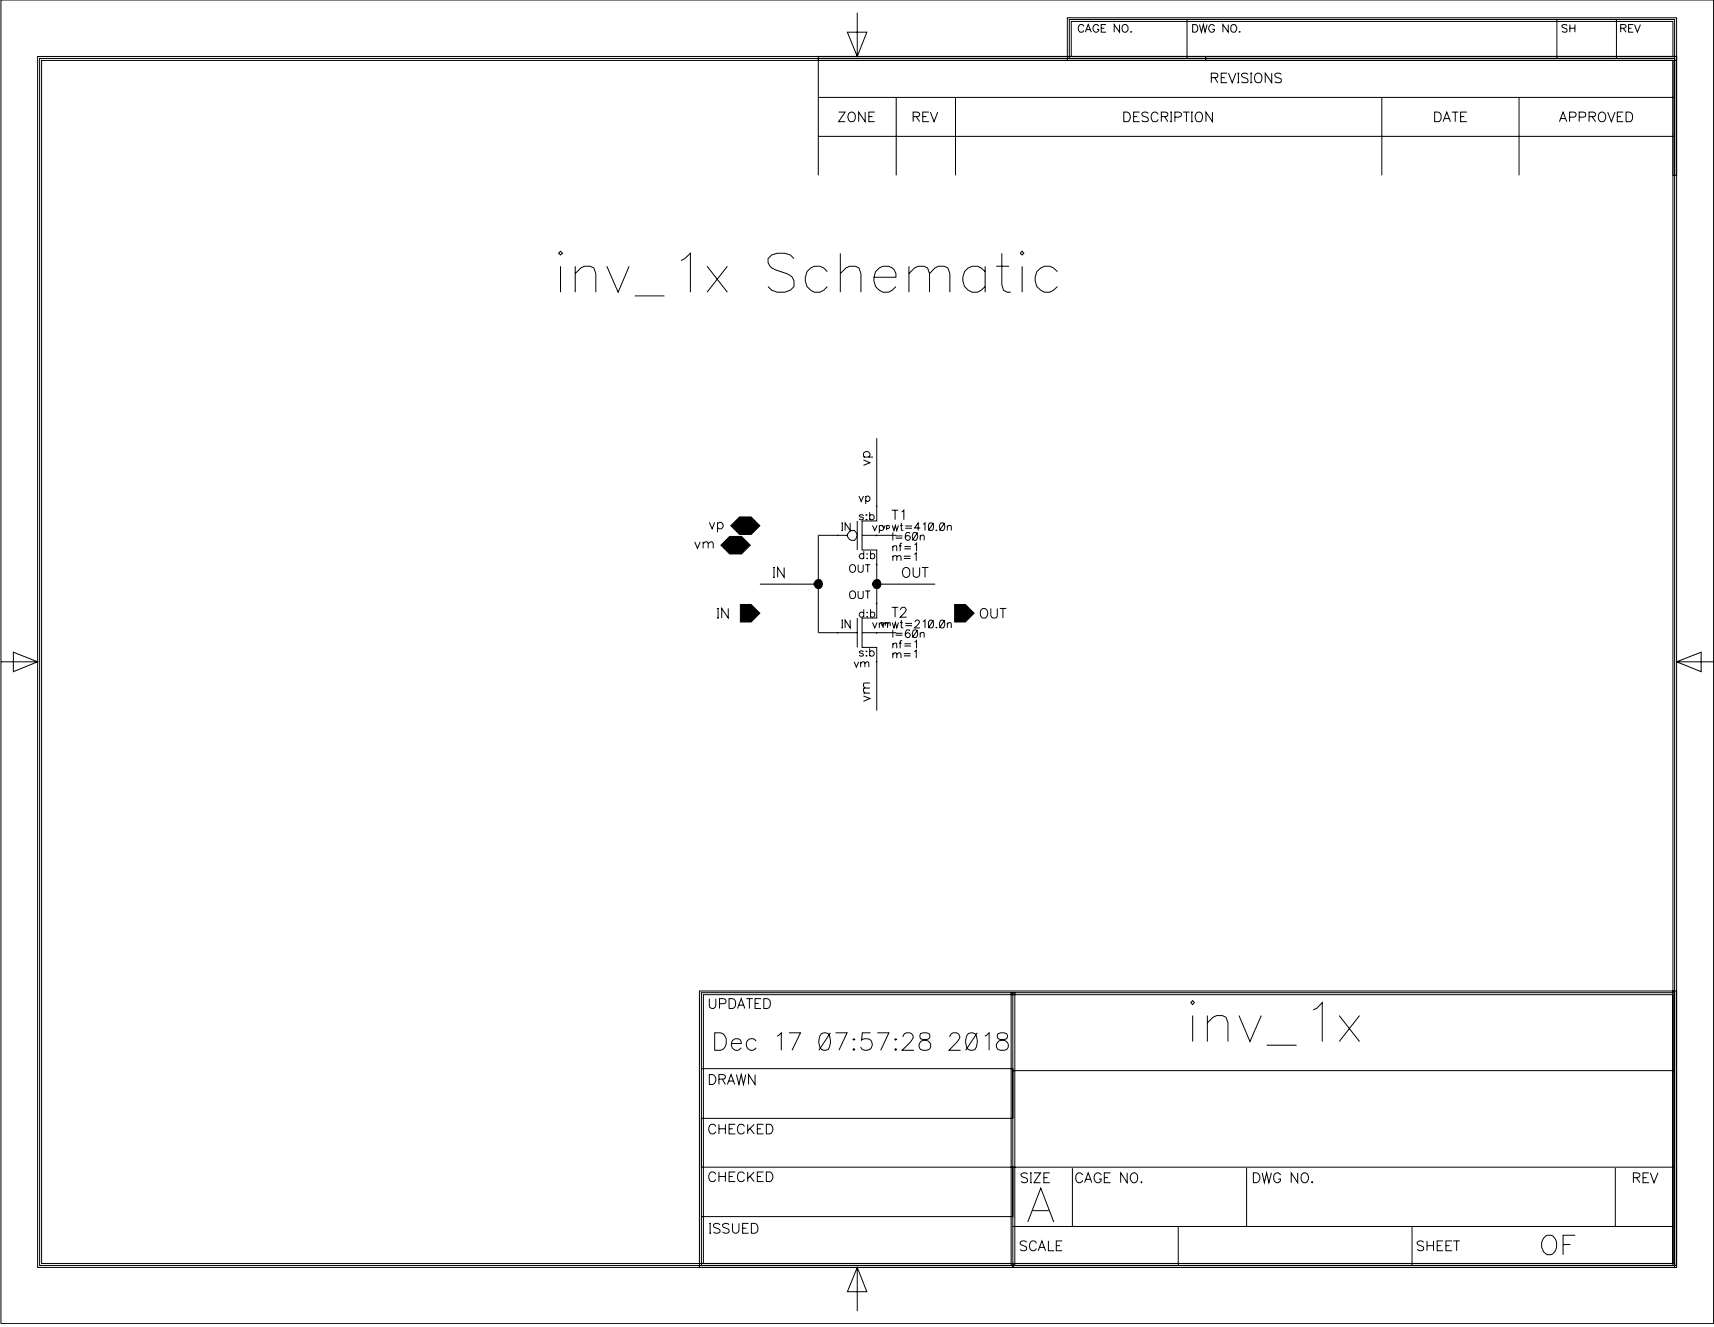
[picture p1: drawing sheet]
<svg xmlns="http://www.w3.org/2000/svg" width="514mm" height="398mm" viewBox="0 0 514 398" stroke-linecap="round" stroke-linejoin="round" font-family="sans-serif">
<g fill="none" stroke="#000" stroke-width=".3">
<path d="M11.3 16.9h491.5v362.6h-1.1v-361.4h-489.2v360.8h489.7v1.2h-490.9zM11.9 17.5h490.3v362h-490.3zM245.4 16.9h257.4v35.7h-1.1v-34.5h-256.3zM245.4 17.5h256.8v35.1v-35.1zM245.4 17.5v35.1M254.1 9.7h5.9l-2.9 7.2zM257.1 3.8v13.1M320.1 5.3h182.7v12.8h-141.2v-1.2h140.1v-10.5h-180.4v10.5h40.3v1.2h-41.5zM320.7 5.8h181.5v11.7h-181.5zM325.1 7.9a.88 .88 0 0 0-1-.5 .88 .88 0 0 0-.7 .8v.6a.88 .88 0 0 0 .7 .9 .88 .88 0 0 0 1-.6M325.5 9.7l.8-2.3 1 2.3M325.8 8.9h1.1"/>
<path d="M329.5 7.9l-.4-.4a1.1 1.1 0 0 0-1.4 1 1.1 1.1 0 0 0 1.4 1.1l.4-.8h-.5M330.2 8.5h1M331.7 7.4h-1.5v2.3h1.5M335.7 7.4v2.3l-1.6-2.3v2.3M336.9 7.5a1.1 1.1 0 0 1 1.4 1 1.1 1.1 0 0 1-1.4 1.1l-.4-.8 .1-.9zM339 9.6h.3zM356 5.8v11.7M357.7 7.4h.7a1.22 1.22 0 0 1 .8 1.1 1.22 1.22 0 0 1-.8 1.2h-.7zM359.7 7.4l.6 2.3 .6-2.3 .5 2.3 .6-2.3M364.2 7.9a.88 .88 0 0 0-1-.5 .88 .88 0 0 0-.7 .8v.6a.85 .85 0 0 0 .8 .9 .85 .85 0 0 0 .9-.9h-.6M368.3 7.4v2.3l-1.6-2.3v2.3M369.5 7.5a.79 .79 0 0 1 1.1 .2 1.11 1.11 0 0 1 .2 1.4 1.11 1.11 0 0 1-1.3 .5l-.4-.8 .1-.9z"/>
<path d="M371.6 9.6h.3zM466.9 5.8v11.7M469.9 7.7a.88 .88 0 0 0-1.5 .2l.1 .2 1.3 .5 .1 .7a.97 .97 0 0 1-1.5 0M470.8 8.5h1.5M470.8 7.4v2.3M472.3 7.4v2.3M484.7 5.8v11.7M486 8.5h1l.6-.5v-.2l-.2-.3-1.4-.1v2.3M486.8 8.5l.8 1.2M488.4 8.5h.8M489.8 7.4h-1.4v2.3h1.4M490.2 7.4l.8 2.3 .9-2.3"/>
<path d="M513.9 0v396.9h-513.6v-396.9M245.4 29.2h256.8M251.5 33.6h1.9l-1.9 2.9h1.9M254.5 34a1.2 1.2 0 0 1 1.6-.1 1.2 1.2 0 0 1 .4 1.5 1.1 1.1 0 0 1-1.1 1.1 1.1 1.1 0 0 1-1.1-1.1zM259.4 33.6v2.9l-1.9-2.9v2.9M260.5 35h1.1M262.3 33.6h-1.8v2.9h1.8M268.8 29.2v23.4M273.8 35h1.3a.68 .68 0 0 0 .6-.4 .68 .68 0 0 0-.1-.7l-.5-.3h-1.3v2.9M274.8 35l1 1.5M276.7 35h1.1M278.6 33.6h-1.9v2.9h1.9"/>
<path d="M279 33.6l1.1 2.9 1.1-2.9M286.5 29.2v23.4M337 33.6h1a1.55 1.55 0 0 1 1 1.5 1.55 1.55 0 0 1-1 1.4h-1zM340 35h1.1M341.7 33.6h-1.7v2.9h1.7M344.4 34a1.1 1.1 0 0 0-1.1-.4 1.1 1.1 0 0 0-.9 .7l.3 .4 1.4 .6 .3 .8a1.26 1.26 0 0 1-2 0M347.3 34.3a1.09 1.09 0 0 0-1.2-.7 1.09 1.09 0 0 0-.9 1.1v.7a1.09 1.09 0 0 0 .9 1.1 1.09 1.09 0 0 0 1.2-.7M348.3 35h1.2a.74 .74 0 0 0 .7-.9l-.7-.5h-1.2v2.9M349.3 35l.9 1.5M350.9 33.6h.6M350.9 36.5h.6M351.2 33.6v2.9"/>
<path d="M352.3 35.1h1.2l.6-.2 .2-.8-.8-.5h-1.2v2.9M354.8 33.6h1.9M355.8 33.6v2.9M357.2 33.6h.5M357.2 36.5h.5M357.4 33.6v2.9M358.7 34a1.2 1.2 0 0 1 1.5-.1 1.2 1.2 0 0 1 .4 1.5 1.1 1.1 0 0 1-1.1 1.1 1.1 1.1 0 0 1-1.1-1.1zM363.2 23.3l1.7-.1 .3-.4-.1-.6-.6-.3h-1.3v2.9M363.6 33.6v2.9l-2-2.9v2.9M364.3 23.3l.9 1.5M366.2 23.3h1.1M368 21.9h-1.8v2.9h1.8"/>
<path d="M368.4 21.9l1.1 2.9 1.1-2.9M371 21.9h.6M371 24.8h.6M371.4 21.9v2.9M374.3 22.4a1.1 1.1 0 0 0-1.1-.5 1.1 1.1 0 0 0-.9 .7l.3 .4 1.1 .5a.73 .73 0 0 1 .5 .5 .73 .73 0 0 1-.2 .7 1.65 1.65 0 0 1-1.7-.2M374.9 21.9h.6M374.9 24.8h.6M375.2 21.9v2.9M376.5 22.4a1.2 1.2 0 0 1 1.5-.2 1.2 1.2 0 0 1 .4 1.5 1.1 1.1 0 0 1-1.1 1.1 1.1 1.1 0 0 1-1.1-1.1zM381.4 21.9v2.9l-2-2.9v2.9M384.2 22.4a1.1 1.1 0 0 0-1-.5 1.1 1.1 0 0 0-.9 .7l.3 .4 1.4 .6a.7 .7 0 0 1 0 1.1 1.65 1.65 0 0 1-1.7-.2M414.4 29.2v23.4"/>
<path d="M430.2 33.6h1a1.55 1.55 0 0 1 1 1.5 1.55 1.55 0 0 1-1 1.4h-1zM432.8 36.5l1.1-2.9 1.1 2.9M433.2 35.6h1.3M435.4 33.6h1.9M436.4 33.6v2.9M438 35h1.1M439.9 33.6h-1.9v2.9h1.9M455.5 29.2v23.4M467.6 36.5l1.1-2.9 1.1 2.9M468.1 35.6h1.3M470.7 35.1h1.3a.77 .77 0 0 0 .6-.5 .77 .77 0 0 0-.2-.8l-1.7-.2v2.9M473.6 35.1h1.2l.6-.2v-1l-.6-.3h-1.2v2.9"/>
<path d="M476.5 35h1.3a.74 .74 0 0 0 .7-.9l-.7-.5h-1.3v2.9M477.5 35l1 1.5M479.6 34a1.2 1.2 0 0 1 1.5-.1 1.2 1.2 0 0 1 .4 1.5 1.1 1.1 0 0 1-1.1 1.1 1.1 1.1 0 0 1-1.1-1.1zM482.1 33.6l1.1 2.9 1.1-2.9M485 35h1.1M486.8 33.6h-1.8v2.9h1.8M487.6 33.6h1a1.55 1.55 0 0 1 1 1.5 1.55 1.55 0 0 1-1 1.4h-1zM245.4 40.9h256.8M167.5 75.9l.6-.5 .6 .5-.6 .6zM168.1 79.8v7.8M172.5 79.8v7.8M182 79.8l3.4 7.8 3.3-7.8"/>
<path d="M204.2 78.1l1.1-.5 1.7-1.7v11.7M212 79.8l6.1 7.8M218.1 79.8l-6.1 7.8M238.1 77.6l-1.1-1.1-1.7-.6h-2.2l-1.7 .6-1.1 1.1a3 3 0 0 0 2.3 3.3l3.3 1.1a3.1 3.1 0 0 1 2.2 3.9 5.1 5.1 0 0 1-7.8 0M252 75.9v11.7M272.6 79.8v7.8M295.4 79.8v7.8M298.7 79.8h3.9M300.4 75.9v9.4l.5 1.7 1.1 .6h1.1M306.5 75.4l.5 .5-.5 .6-.6-.6zM306.5 79.8v7.8M172.5 82l1.7-1.7 1.1-.5h1.7l1.1 .5 .6 1.7v5.6"/>
<path d="M190.4 88.7h8.8M248.1 81.4a3.6 3.6 0 0 0-4.5-1.4 3.6 3.6 0 0 0-2.1 4.2 3.5 3.5 0 0 0 2.7 3.4 3.5 3.5 0 0 0 3.9-1.7M252 82l1.7-1.7 1.1-.5h1.7l1.1 .5 .6 1.7v5.6M262.1 83.1h6.6a3.1 3.1 0 0 0-1.6-3.1 3.1 3.1 0 0 0-3.4 .3 4.2 4.2 0 0 0 1.1 7.3h1.7l1.1-.6 1.1-1.1M272.6 82l1.7-1.7 1.1-.5h1.7l1.1 .5 .6 1.7v5.6M278.8 82l1.6-1.7 1.1-.5h1.7l1.1 .5 .5 1.7v5.6M295.4 81.4a3.7 3.7 0 0 0-4.5-1.4 3.7 3.7 0 0 0-2.2 4.2 3.6 3.6 0 0 0 2.7 3.4 3.6 3.6 0 0 0 4-1.7M317.1 81.4a3.7 3.7 0 0 0-4.5-1.4 3.7 3.7 0 0 0-2.2 4.2 3.6 3.6 0 0 0 2.7 3.4 3.6 3.6 0 0 0 4-1.7M258.9 137.9l2 .9-2 .7M258.9 137.1h2.9M259.4 137.1a.94 .94 0 0 1-.2-1.4 .94 .94 0 0 1 1.4 0 .94 .94 0 0 1-.1 1.4M262.9 131.4v24.8h-4.4v8.7h4.4v20.4h-4.4v8.8h4.4v19"/>
<path d="M212.7 156.6l.9 2 .7-2M215.2 157.1a.94 .94 0 0 1 1.4-.2 .94 .94 0 0 1 0 1.4 .94 .94 0 0 1-1.4-.1M215.2 156.6v3M219.1 157.6l2.7-2.6h3.4l2.7 2.6-2.7 2.7h-3.4zM252.3 156.8h.5M252.3 159.1h.5M252.6 156.8v2.3M254.7 159.4l.6-.3h.9a1.72 1.72 0 0 1 0 3h-.9l-.6-.4-.6-.8v-.6zM255 156.8v2.3l-1.6-2.3v2.3M257.1 156.2v8.7M257.6 148.8l.7 1.6 .6-1.6M258.9 154.7l-.5-.4-.6 .1-.1 .3 .3 .3 .8 .2 .1 .3-.5 .4-.6-.1-.1-.3"/>
<path d="M259.6 149.1a.73 .73 0 0 1 1.1-.1 .73 .73 0 0 1 0 1.1 .73 .73 0 0 1-1.1-.1M259.6 148.8v2.3M259.7 154.4h.3zM259.7 155.8h.3zM260.8 154.7a.75 .75 0 0 1 1.1-.1 .75 .75 0 0 1 0 1.1 .75 .75 0 0 1-1.1-.2M260.8 153.6v2.3M261.6 157.6l.7 1.5 .7-1.5M263.7 157.9a.75 .75 0 0 1 1.1-.1 .75 .75 0 0 1 0 1.1 .75 .75 0 0 1-1.1-.2M263.7 157.6v2.3M264.6 157.6l.4 .9 .5-.9M265.9 157.7l.3-.1a.47 .47 0 0 1 .5 .4 .47 .47 0 0 1-.5 .5l-.3-.2M265.9 157.6v1.4"/>
<path d="M267.4 153h2M267.6 157.6l.5 1.5 .4-1.5 .4 1.5 .5-1.5M267.7 159.7v2.4M268.4 153v2.9M269.9 157.6h.8M270.3 156.8l.1 2.2 .5 .1M270.4 153.5l.6-.5v2.9M271.5 157.7h2M271.5 158.4h2M273.9 159.8a.78 .78 0 0 1 1.1 .3 1.26 1.26 0 0 1-.7 2 1.54 1.54 0 0 1-.4-2.3zM275.2 159.7l-1.6 2.4M276 158.3h-1.7l1.1-1.5v2.3"/>
<path d="M276.8 157.2l.6-.4v2.3M278.8 156.9a.81 .81 0 0 1 1.1 .3v1.5a.75 .75 0 0 1-.7 .4 .75 .75 0 0 1-.7-.4l-.1-1zM279.9 156.8l-1.5 2.3M280.7 159h.3zM282.1 156.9a.78 .78 0 0 1 1.1 .3 1.15 1.15 0 0 1-.8 1.9 1.46 1.46 0 0 1-.3-2.2zM283.3 156.8l-1.6 2.3M284.1 158l.5-.4h.6l.1 1.5M284.1 157.6v1.5M208.3 162.5l.9 1.9 .8-1.9M210.8 163.1l.7-.6 .7 .1 .2 1.8M210.8 162.5v1.9M212.4 163.1l.6-.6 .7 .1 .2 1.8"/>
<path d="M216.2 163.5l2.6-2.6h3.6l2.6 2.6-2.6 2.6h-3.6zM227.9 175.2h17.5M231.8 170.2h.6M231.8 173.1h.6M232.1 170.2v2.9M235.1 170.2v2.9l-1.9-2.9v2.9M254.1 160.5h-8.7v29.2h11.7M255 169.7a.89 .89 0 0 1 .9-.4 .89 .89 0 0 1 .7 .9v.6a.89 .89 0 0 1-.9 .8 .89 .89 0 0 1-.9-.8zM255 177.5a.89 .89 0 0 1 .9-.3 .89 .89 0 0 1 .7 .9v.5a.89 .89 0 0 1-.9 .9 .89 .89 0 0 1-.9-.9zM257.3 169.3v1.6a.77 .77 0 0 0 .8 .7 .77 .77 0 0 0 .8-.7v-1.6M257.3 177.2v1.7a.78 .78 0 0 0 .8 .6 .78 .78 0 0 0 .8-.6v-1.7M258.5 160.5h10.3"/>
<path d="M259 166.4a.75 .75 0 0 0-1.1-.2 .75 .75 0 0 0 0 1.2 .75 .75 0 0 0 1.1-.2M259 165.3v2.3M259.4 169.3h1.6M259.4 177.2h1.6M260 166.1h.1zM260 167.3v.3zM260.2 169.3v2.3M260.2 177.2v2.3M261.1 166.4a.71 .71 0 0 1 1-.1 .71 .71 0 0 1 0 1 .71 .71 0 0 1-1-.1M261.1 165.3v2.3M262.9 175.2h17.5M267.7 167l.6-.4 .5 .1 .1 1.4"/>
<path d="M267.7 164.1l.6-.4h.5l.1 1.6M267.7 163.7v1.6M267.7 166.6v1.5M268.6 160.7h2M268.6 161.4h2M268.9 167a.81 .81 0 0 1 1.1-.3l.2 1.4M269.6 163.7h.8M270.5 162.9l-.5 .1-.1 2.3M270.9 170.6a1.2 1.2 0 0 1 1.5-.2 1.2 1.2 0 0 1 .4 1.6 1.11 1.11 0 0 1-1.1 1.2 1.11 1.11 0 0 1-1.1-1.2zM271 166.8h2.1M271 167.5h2.1M271.2 163.9h2"/>
<path d="M271.2 164.6h2M272.8 160a.64 .64 0 0 0-.6-.3 .64 .64 0 0 0-.6 .4 1.15 1.15 0 0 0-.2 1.2 1.15 1.15 0 0 0 .9 .8 .75 .75 0 0 0 .7-.8 .75 .75 0 0 0-.8-.7 .75 .75 0 0 0-.7 .6M273.8 170.2v2.1a.98 .98 0 0 0 1 .9 .98 .98 0 0 0 1-.9v-2.1M274.2 166.3l.6-.5v2.3M274.3 163.3l.6-.4v2.4M276 160.9l.5-.5 .6 .2v1.5M276 160.4v1.7M276.5 170.2h1.9M277.4 170.2v2.9M.3 198.5h11M4 195.6l7.3 2.9-7.3 2.9zM215 182.5h.6"/>
<path d="M215 185.3h.6M215.3 182.5v2.8M218.4 182.5v2.8l-2-2.8v2.8M222 181.3h3.2l2.7 2.6-2.7 2.6h-3.2zM252.3 185.9h.5M252.3 188.3h.5M252.6 185.9v2.4M255 185.9v2.4l-1.6-2.4v2.4M256.1 198.5l.7 1.6 .7-1.6M257.1 185.3v8.8M258.1 199l.6-.5 .6 .1 .1 1.5M258.1 198.5v1.6"/>
<path d="M258.5 189.7h10.3M258.9 195.5a.75 .75 0 0 0-1.2 0l1.2 .8-.1 .4-.4 .1-.6-.1-.1-.3M259 183.8a.76 .76 0 0 0-1.1-.1 .76 .76 0 0 0 0 1.1 .76 .76 0 0 0 1.1-.1M259 182.7v2.4M259.4 199l.5-.5 .6 .1v1.5M259.8 195.2l.2 .1-.2 .1zM259.8 196.5l.2 .2-.2 .1zM260 183.6h.1zM260 184.8v.3zM260.8 195.5l.4-.3 .9 .3a.79 .79 0 0 1-.2 1.1 .79 .79 0 0 1-1.1-.2M260.8 194.4v2.4M261.1 183.8a.73 .73 0 0 1 1-.1 .73 .73 0 0 1 0 1.1 .73 .73 0 0 1-1-.1"/>
<path d="M261.1 182.7v2.4M261.6 186.7l.7 1.6 .7-1.6M263.7 187.2l.5-.5 .6 .2 .1 1.4M263.7 186.7v1.6M264.2 186.7l.4 1 .4-1M264.9 187.2l.6-.5h.3l.3 .5v1.1M265.5 187l.6-.3 .1 1M265.5 186.7v1M266.2 187l.6-.3 .2 1M267.4 182.1h2M267.6 186.7l.5 1.6 .4-1.6 .4 1.6 .5-1.6M267.7 196.3l.6-.6 .5 .2 .1 1.5"/>
<path d="M267.7 193.3l.6-.4 .5 .1 .1 1.4M267.7 188.9v2.3M267.7 192.9v1.5M267.7 195.7v1.7M268.4 182.1v3M268.6 189.9h2M268.6 190.5h2M268.9 196.3l.6-.6h.4l.3 .6v1.1M269.6 192.9h.8M269.9 186.7h.8M270 182.9v-.2a1.03 1.03 0 0 1 1.2-.6l.4 .4a.88 .88 0 0 1-.3 1.2l-1.4 1.4h2M270.3 185.9v2l.1 .3 .5 .1"/>
<path d="M270.5 192.1l-.5 .1-.1 2.2M271 196h2.1M271 196.7h2.1M271.2 193h2M271.2 193.7h2M271.5 186.9h2M271.5 187.6h2M272.8 189.2a.64 .64 0 0 0-.6-.3 .64 .64 0 0 0-.6 .4 1.11 1.11 0 0 0-.2 1.2 1.11 1.11 0 0 0 .9 .7 .73 .73 0 0 0 .6-.8 .73 .73 0 0 0-.7-.7 .73 .73 0 0 0-.7 .7M273.9 189a.78 .78 0 0 1 1.1 .3 1.15 1.15 0 0 1-.7 1.9 1.43 1.43 0 0 1-.4-2.2zM274.2 195.4l.6-.4v2.4M274.3 192.5l.6-.4v2.3M274.4 186.5l.2-.4 .7-.2 .3 .3 .1 .4-1.4 1.7h1.6"/>
<path d="M275.2 188.9l-1.6 2.3M276 190.1a.81 .81 0 0 1 1.1-.4v1.5M276 189.7v1.5M276.8 186.4l.6-.5v2.4M278.8 186.1l.3-.2a1.3 1.3 0 0 1 .8 1.2 1.3 1.3 0 0 1-.6 1.2l-.5-.1-.3-.3-.1-1zM279.9 185.9l-1.5 2.4M280.9 188v.3l-.2-.1zM282.1 186.1a.66 .66 0 0 1 1.1 .3 1.15 1.15 0 0 1-.8 1.9 1.46 1.46 0 0 1-.3-2.2zM283.3 185.9l-1.6 2.4M284.1 187.2l.5-.5 .6 .2 .1 1.4M284.1 186.7v1.6M286.3 181.3h3.2l2.6 2.6-2.6 2.6h-3.2z"/>
<path d="M294.5 182.6a1.37 1.37 0 0 1 1.7 .6 1.37 1.37 0 0 1-.3 1.7 1.08 1.08 0 0 1-1.2 .4 1.08 1.08 0 0 1-.7-1.1 1.46 1.46 0 0 1 .5-1.6zM297.1 182.5v2.1a1 1 0 0 0 1 .7 1 1 0 0 0 1-.7v-2.1M299.8 182.5h2M300.8 182.5v2.8M502.8 198.5l7.3-2.9v5.8zM502.8 198.5h11.1M258.9 208.7l2 .8-2 .8M258.9 207.9h2M260.9 206.3l-1.9 .1a1.1 1.1 0 0 0 .4 1.5M260.9 204.8h-1.5a.7 .7 0 0 0-.4 1.1l.4 .4M209.7 297.2h293.1v82.9h-199.1v-1.2h198v-80.6h-290.8v80.6h92.8v1.2h-94zM210.3 297.7h291.9v81.8h-291.9z"/>
<path d="M212.7 299.5v2.1a.98 .98 0 0 0 1 .9 .98 .98 0 0 0 1-.9v-2.1M218.6 299.5h1.1a1.61 1.61 0 0 1 .9 1.4 1.61 1.61 0 0 1-.9 1.5h-1.1zM223.8 299.5h1.9M224.7 299.5v2.9M228.2 299.5h-1.8v2.9h1.8M229.1 299.5h1a1.61 1.61 0 0 1 .9 1.4 1.61 1.61 0 0 1-.9 1.5h-1zM303.2 297.7h1.1v81.8h-1.1zM303.7 297.7v81.8M214.3 309.7h1.7a2.78 2.78 0 0 1 1.9 2.6 2.78 2.78 0 0 1-1.9 2.7h-1.7zM215.8 301h1.2a.76 .76 0 0 0 .7-.5 .76 .76 0 0 0-.2-.8l-.5-.2h-1.2v2.9M219.3 312.9h3a1.53 1.53 0 0 0-1.8-1.5 1.53 1.53 0 0 0-1.2 2 1.59 1.59 0 0 0 1.2 1.5 1.59 1.59 0 0 0 1.8-.7M221.2 302.4l1.1-2.9 1.1 2.9"/>
<path d="M221.6 301.4h1.4M226.4 300.9h1.1M226.8 312.2a1.68 1.68 0 0 0-2.3-.3 1.68 1.68 0 0 0-.5 2.2 1.68 1.68 0 0 0 2.3 .6l.5-.5M233 310.7l1.3-1v5.3M236.6 309.7h3.5l-2.6 5.3M246.3 310a1.63 1.63 0 0 1 2.5 .7 4.6 4.6 0 0 1-.4 4 1.73 1.73 0 0 1-2.6-.8 4.2 4.2 0 0 1 .5-3.9zM249 309.7l-3.4 5.3M250.6 309.7h3.4l-2.4 5.3M255.8 311.7l.3-.2 .2 .2-.2 .2zM255.8 314.7l.3-.2 .2 .2-.2 .3zM261.1 309.7h-2.5l-.3 2.2a1.87 1.87 0 0 1 2.8 0 1.87 1.87 0 0 1-.3 2.8 1.87 1.87 0 0 1-2.7-.8M263.1 309.7h3.5l-2.5 5.3"/>
<path d="M268.3 311.7l.3-.2 .2 .2-.2 .2zM268.6 314.5l.2 .2-.2 .3-.3-.3zM270.8 311a1.32 1.32 0 0 1 1-1.3h1a1.26 1.26 0 0 1 .8 2l-3.1 3.3h3.6M276 310a1.09 1.09 0 0 0 .5 1.7 2.45 2.45 0 0 1 2.6 1.5 1.38 1.38 0 0 1-1.3 1.8h-1a1.54 1.54 0 0 1-1.3-1.7 1.54 1.54 0 0 1 1.6-1.4l1-.2a1 1 0 0 0 .5-1.7l-.8-.3zM284.8 311a1.32 1.32 0 0 1 1.1-1.3h1a1.29 1.29 0 0 1 .7 2l-3 3.3h3.5M290.4 310a1.63 1.63 0 0 1 2.4 .7 4.6 4.6 0 0 1-.4 4 1.73 1.73 0 0 1-2.6-.8 4.2 4.2 0 0 1 .6-3.9zM293.1 309.7l-3.5 5.3M295.3 310.7l1.3-1v5.3M299.3 310a1 1 0 0 0 .5 1.7 2.45 2.45 0 0 1 2.6 1.5 1.38 1.38 0 0 1-1.3 1.8h-1a1.53 1.53 0 0 1-1.4-1.7 1.53 1.53 0 0 1 1.6-1.4l1.1-.2a1 1 0 0 0 .5-1.7l-.8-.3zM357.1 300.7l.6-.6 .5 .6-.5 .5zM357.7 304.5v7.8M362.1 306.7l1.7-1.6 1.1-.6h1.7l1.1 .6 .5 1.6v5.6"/>
<path d="M362.1 304.5v7.8M371.5 304.5l3.3 7.8 3.4-7.8M379.8 313.4h9M393.8 302.9l1.1-.6 1.6-1.6v11.6M401.6 304.5l6.1 7.8M407.7 304.5l-6.1 7.8M210.3 320.5h93.4v14.9h-93.4v14.6h93.4v14.8h-93.4M212.7 322.2h.9a1.56 1.56 0 0 1 1.1 1.5 1.56 1.56 0 0 1-1.1 1.5h-.9zM214.7 337.8a1.09 1.09 0 0 0-1.3-.7 1.09 1.09 0 0 0-.9 1.1v.7a1.09 1.09 0 0 0 .9 1.1 1.09 1.09 0 0 0 1.3-.7M215.6 323.6l1.7-.1 .2-.7-.2-.4-.4-.2h-1.3v3M215.6 337.1v2.9M215.6 338.5h1.9"/>
<path d="M216.6 323.6l.9 1.6M217.5 337.1v2.9M218.1 325.2l1.1-3 1.1 3M218.6 324.2h1.3M218.6 338.5h1.1M220.5 337.1h-1.9v2.9h1.9M220.8 322.2l.8 3 .7-3 .7 3 .6-3M223.2 337.8a1.05 1.05 0 0 0-1.2-.7 1.05 1.05 0 0 0-.8 1.1 1.28 1.28 0 0 0 .2 1.4 1.28 1.28 0 0 0 1.4 .3l.4-.6M224.2 337.1v2.9M224.9 338.4l1.3 1.6M226.2 337.1l-2 2M226.4 322.2v3l-1.9-3v3"/>
<path d="M227.1 338.5h1.1M229 337.1h-1.9v2.9h1.9M229.8 337.1h.9a1.51 1.51 0 0 1 1.1 1.5 1.51 1.51 0 0 1-1.1 1.4h-.9zM303.7 321.1h198.5M214.7 352.1a1.09 1.09 0 0 0-1.3-.7 1.09 1.09 0 0 0-.9 1.2v.6a1.09 1.09 0 0 0 .9 1.1 1.09 1.09 0 0 0 1.3-.6M215.6 351.5v2.8M215.6 352.8h1.9M217.5 351.5v2.8M218.6 352.8h1.1M220.5 351.5h-1.9v2.8h1.9M223.2 352.1a1.05 1.05 0 0 0-1.2-.6 1.05 1.05 0 0 0-.8 1.1 1.28 1.28 0 0 0 .2 1.3 1.28 1.28 0 0 0 1.4 .3l.4-.5M224.2 351.5v2.8"/>
<path d="M224.9 352.7l1.3 1.6M226.2 351.5l-2 1.9M227.1 352.8h1.1M229 351.5h-1.9v2.8h1.9M229.8 351.5h.9a1.51 1.51 0 0 1 1.1 1.4 1.51 1.51 0 0 1-1.1 1.4h-.9zM303.7 350h198.5M308.1 352.1a1.12 1.12 0 0 0-1.9 .3 2.12 2.12 0 0 0 1.7 1 .7 .7 0 0 1 0 1.1 1.35 1.35 0 0 1-1.7-.3M308.9 351.7h.5M308.9 354.7h.5M309.1 351.7v3M310.1 351.7h1.9l-1.9 3h1.9M313 353.1h1.1"/>
<path d="M314.8 351.7h-1.8v3h1.8M321.6 350.3v17.5M324.6 352.4a1.05 1.05 0 0 0-1.5-.5 1.8 1.8 0 0 0 .3 2.8 1.08 1.08 0 0 0 1.2-.8M325.2 354.7l1.1-3 1.1 3M325.7 353.7h1.3M330.2 352.4a1.09 1.09 0 0 0-1.2-.7 1.09 1.09 0 0 0-.9 1.1v.8a1.06 1.06 0 0 0 1.1 1.1 1.06 1.06 0 0 0 1-1.1h-.6M331.2 353.1h1.1M333 351.7h-1.8v3h1.8M338 351.7v3l-1.9-3v3M339.3 352.1l.5-.4a1.52 1.52 0 0 1 1.5 1.1 1.52 1.52 0 0 1-.7 1.7 1.39 1.39 0 0 1-1.6-.6 1.39 1.39 0 0 1 .3-1.8zM342.2 354.5l.1-.2 .1 .2-.1 .2zM373.8 350.3v17.5"/>
<path d="M375.9 351.7h.9a1.56 1.56 0 0 1 1.1 1.5 1.56 1.56 0 0 1-1.1 1.5h-.9zM378.5 351.7l.7 3 .6-3 .7 3 .8-3M384 352.4a1.05 1.05 0 0 0-1.2-.7 1.05 1.05 0 0 0-.8 1.1 1.34 1.34 0 0 0 1.3 1.9 .88 .88 0 0 0 .7-1.1h-.7M389.2 351.7v3l-2-3v3M390.4 352.1l.3-.2a1.15 1.15 0 0 1 1.7 .9v.8a1.1 1.1 0 0 1-1.1 1.1 1.1 1.1 0 0 1-1.1-1.1zM393.3 354.5l.2-.2 .1 .2-.1 .2zM484.4 350.3v17.5M489.8 353.1l1.6-.1 .4-.4-.2-.6-.6-.3h-1.2v3M490.8 353.1l1 1.6M492.7 353.1h1.1M494.5 351.7h-1.8v3h1.8M494.9 351.7l1.1 3 1.2-3"/>
<path d="M212.7 366.9h.5M212.7 369.8h.5M213 366.9v2.9M215.9 367.3a1.08 1.08 0 0 0-1.1-.5 1.08 1.08 0 0 0-.8 .8l.5 .5a1.65 1.65 0 0 1 1.4 .9 1.08 1.08 0 0 1-.8 .8 1.08 1.08 0 0 1-1.1-.4M218.6 367.3a1.09 1.09 0 0 0-1-.5 1.09 1.09 0 0 0-.9 .8 1.89 1.89 0 0 0 1.7 1 .7 .7 0 0 1 0 1.1 1.35 1.35 0 0 1-1.7-.3M219.7 366.9v2.1a.98 .98 0 0 0 .9 .8 .98 .98 0 0 0 1-.8v-2.1M222.7 368.3h1.1M224.5 366.9h-1.8v2.9h1.8M225.3 366.9h1a1.62 1.62 0 0 1 1 1.4 1.62 1.62 0 0 1-1 1.5h-1zM303.7 367.8h198.5M307.9 372.5a1.08 1.08 0 0 0-1.1-.4 1.08 1.08 0 0 0-.9 .8l.3 .4 1.1 .4a.68 .68 0 0 1 .5 .5 .68 .68 0 0 1-.2 .7 1.29 1.29 0 0 1-1.7-.3M308.2 366.4l3.9-10.1 3.9 10.1"/>
<path d="M309.7 363.1h4.8M310.8 372.9a1.04 1.04 0 0 0-1.3-.8 1.04 1.04 0 0 0-.8 1.2 1.2 1.2 0 0 0 .4 1.5 1.2 1.2 0 0 0 1.6-.2l.1-.2M311.3 375.1l1.1-3 1.1 3M311.8 374.1h1.3M314.4 372.1v3h1.7M316.8 373.5h1.1M318.5 372.1h-1.7v3h1.7M353.3 367.8v11.7M423.4 367.8v11.7M426.9 372.5a1.09 1.09 0 0 0-1.1-.4 1.09 1.09 0 0 0-.8 .8 1.89 1.89 0 0 0 1.7 .9 .7 .7 0 0 1 0 1.1 1.35 1.35 0 0 1-1.7-.3M427.9 373.5h2M427.9 372.1v3"/>
<path d="M429.9 372.1v3M431 373.5h1.1M432.8 372.1h-1.8v3h1.8M433.6 373.5h1.1M435.5 372.1h-1.9v3h1.9M435.8 372.1h2M436.8 372.1v3M463.5 370.7a2.2 2.2 0 0 1 3.3 1.9 2.74 2.74 0 0 1-2.8 3.7 3.4 3.4 0 0 1-.5-5.6zM468.7 373.2h2.2M472.4 370.4h-3.7v5.9M257.1 380.1l2.9 7.2h-5.9zM257.1 380.1v13.1"/>
</g>
<g fill="#000">
<path d="M219.1 157.6l2.7-2.6h3.4l2.7 2.6-2.7 2.7h-3.4zM262.6 151.8l.3-.2 .3 .2-.3 .3zM216.2 163.5l2.6-2.6h3.6l2.6 2.6-2.6 2.6h-3.6zM251.2 160.3l.3 .2-.3 .4-.2-.4zM262.6 169.3l.3-.3 .3 .3-.3 .3zM262.6 160.5l.3-.2 .3 .2-.3 .4zM222 181.3h3.2l2.7 2.6-2.7 2.6h-3.2zM251.2 189.5l.3 .2-.3 .4-.2-.4zM262.6 181l.3-.3 .3 .3-.3 .3zM262.6 198.5l.3-.3 .3 .3-.3 .3zM262.6 189.7l.3-.2 .3 .2-.3 .4zM286.3 181.3h3.2l2.6 2.6-2.6 2.6h-3.2z"/>
<circle cx="245.4" cy="175.1" r="1.48"/>
<circle cx="262.9" cy="175.1" r="1.49"/>
</g>
</svg>
